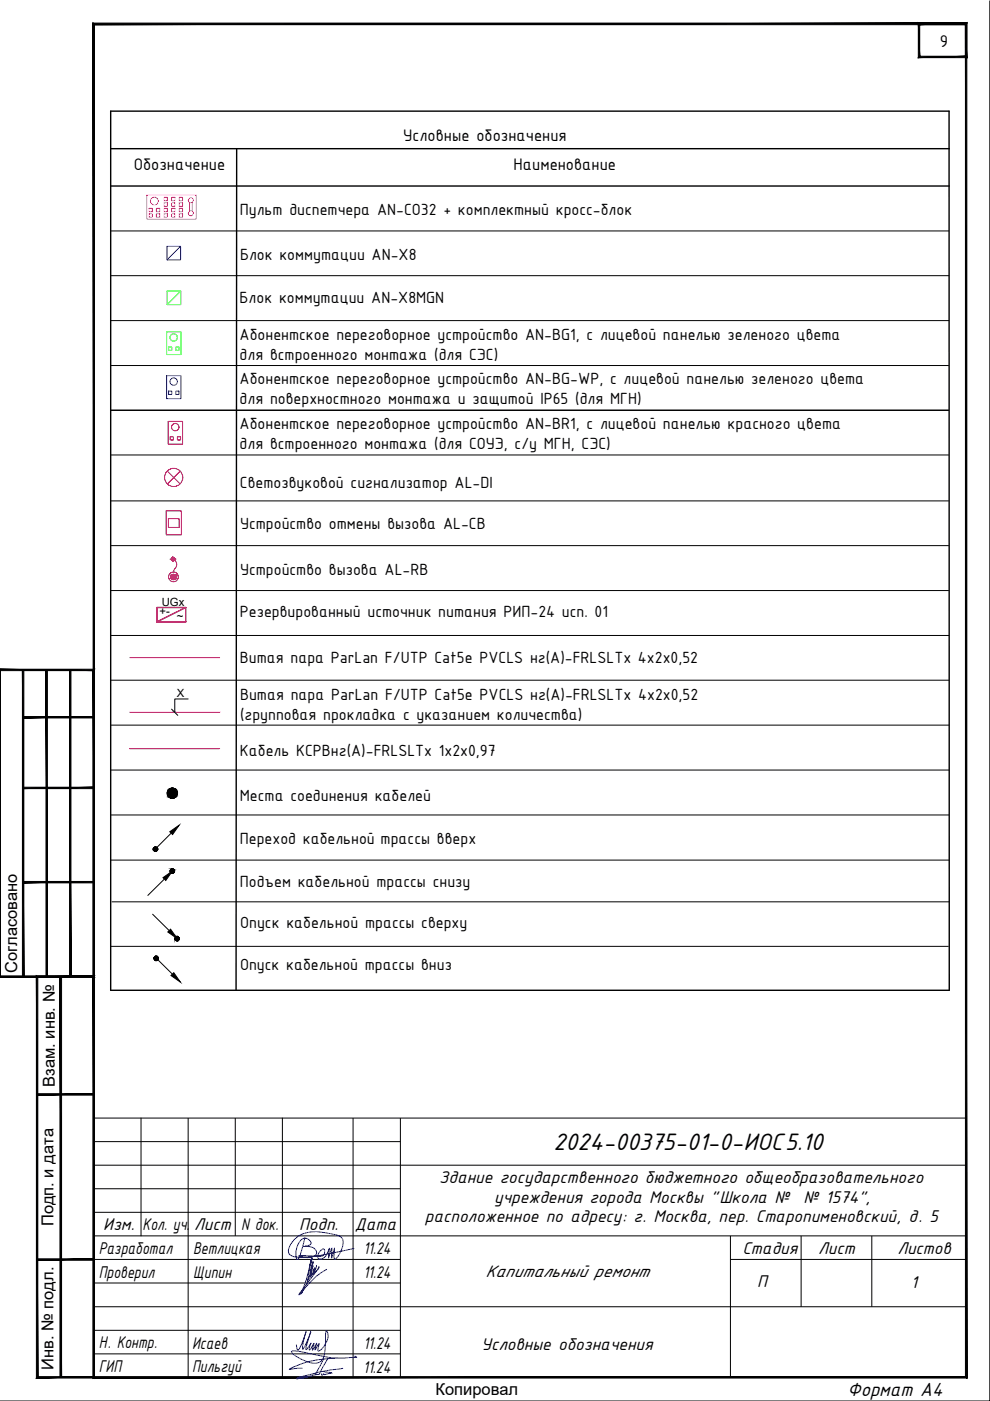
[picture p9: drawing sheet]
<svg xmlns="http://www.w3.org/2000/svg" width="210mm" height="297mm" viewBox="0 0 210 297" stroke-linecap="round" stroke-linejoin="round" font-family="sans-serif">
<defs><g id="words">
<text font-size="5.4" x="117.4" y="243.8">2024-00375-01-0-ИОС5.10</text>
<text font-size="4.5" x="179.7" y="295.9">Формат А4</text>
<g font-size="3.9">
<text x="199.3" y="10">9</text>
<text x="93.1" y="250.9">Здание государственного бюджетного общеобразовательного</text>
<text x="104.8" y="255">учреждения города Москвы &quot;Школа №</text>
<text x="170.4" y="255">№ 1574&quot;,</text>
<text x="21.9" y="260.8">Изм.</text>
<text x="30.2" y="260.8">Кол. уч.</text>
<text x="41.2" y="260.8">Лист</text>
<text x="51.2" y="260.8">N док.</text>
<text x="63.4" y="260.8">Подп.</text>
<text x="75.2" y="260.7">Дата</text>
<text x="90.1" y="259.2">расположенное по адресу: г. Москва, пер. Старопименовский, д. 5</text>
<text x="20.9" y="265.9">Разработал</text>
<text x="41" y="265.9">Ветлицкая</text>
<text x="77.1" y="265.9">11.24</text>
<text x="157.4" y="265.8">Стадия</text>
<text x="173.5" y="265.8">Лист</text>
<text x="190.3" y="265.8">Листов</text>
<text x="20.9" y="270.9">Проверил</text>
<text x="41" y="270.9">Щипин</text>
<text x="77.1" y="270.9">11.24</text>
<text x="102.9" y="270.8">Капитальный ремонт</text>
<text x="160.5" y="273">П</text>
<text x="193.1" y="273">1</text>
<text x="20.9" y="285.9">Н. Контр.</text>
<text x="40.7" y="285.9">Исаев</text>
<text x="77.1" y="285.9">11.24</text>
<text x="102" y="286.2">Условные обозначения</text>
<text x="20.9" y="291">ГИП</text>
<text x="40.7" y="290.9">Пильгуй</text>
<text x="77" y="291.2">11.24</text>
</g>
<g font-size="3.8">
<text x="85.5" y="29.9">Условные обозначения</text>
<text x="28.4" y="36.1">Обозначение</text>
<text x="108.9" y="36.1">Наименование</text>
</g>
<g font-size="3.7">
<text x="50.9" y="45.6">Пульт диспетчера AN-CO32 + комплектный кросс-блок</text>
<text x="50.9" y="55.1">Блок коммутации AN-X8</text>
<text x="50.8" y="64.2">Блок коммутации AN-X8MGN</text>
<text x="50.8" y="72.1">Абонентское переговорное устройство AN-BG1, с лицевой панелью зеленого цвета</text>
<text x="50.8" y="76.3">для встроенного монтажа (для СЭС)</text>
<text x="50.8" y="81.4">Абонентское переговорное устройство AN-BG-WP, с лицевой панелью зеленого цвета</text>
<text x="50.8" y="85.6">для поверхностного монтажа и защитой IP65 (для МГН)</text>
<text x="50.8" y="91">Абонентское переговорное устройство AN-BR1, с лицевой панелью красного цвета</text>
<text x="50.8" y="95.2">для встроенного монтажа (для СОУЭ, с/у МГН, СЭС)</text>
<text x="50.9" y="103.5">Светозвуковой сигнализатор AL-DI</text>
<text x="50.9" y="112.1">Устройство отмены вызова AL-CB</text>
<text x="50.9" y="121.9">Устройство вызова AL-RB</text>
<text x="50.9" y="130.8">Резервированный источник питания РИП-24 исп. 01</text>
<text x="50.9" y="140.5">Витая пара ParLan F/UTP Cat5e PVCLS нг(A)-FRLSLTx 4х2х0,52</text>
<text x="50.9" y="148.5">Витая пара ParLan F/UTP Cat5e PVCLS нг(A)-FRLSLTx 4х2х0,52</text>
<text x="50.9" y="152.7">(групповая прокладка с указанием количества)</text>
<text x="50.9" y="160.4">Кабель КСРВнг(А)-FRLSLTx 1x2x0,97</text>
<text x="50.9" y="169.7">Места соединения кабелей</text>
<text x="50.9" y="178.9">Переход кабельной трассы вверх</text>
<text x="50.9" y="188">Подъем кабельной трассы снизу</text>
<text x="50.9" y="196.8">Опуск кабельной трассы сверху</text>
<text x="50.9" y="205.6">Опуск кабельной трассы вниз</text>
</g>
<g font-size="3.5">
<text x="3.7" y="206.2" transform="rotate(-90 3.7 206.2)">Согласовано</text>
<text x="11.6" y="230.4" transform="rotate(-90 11.6 230.4)">Взам. инв. №</text>
<text x="11.4" y="260" transform="rotate(-90 11.4 260)">Подп. и дата</text>
<text x="11.4" y="290.4" transform="rotate(-90 11.4 290.4)">Инв. № подл.</text>
<text x="92.3" y="295.8">Копировал</text>
</g>
<g font-size="2.4">
<text x="33.8" y="130.3">+-</text>
<text x="34.3" y="128.5">UGx</text>
<text x="37.5" y="131.4">~</text>
<text x="37.5" y="147.8">X</text>
</g>
</g></defs>
<path d="M23.5 23.6h177.7l.1 186.4h-177.8zM23.5 31.5h177.8M23.5 39.4h177.8M50.2 31.5l-.1 178.3" fill="none" stroke="#000" stroke-width=".3"/>
<g fill="none" stroke="#000" stroke-width=".21">
<path d="M23.4 49h177.8M23.5 58.4h177.8M23.4 68h177.8M23.4 77.5h177.8M23.4 87h177.8M23.4 86.9h177.8M23.4 96.5h177.8M23.4 106.2h177.8M23.4 115.7h177.8M23.4 125.2h177.8M23.4 134.7h177.8M23.5 144.2h177.7"/>
<path d="M23.5 153.7h177.7M36.4 150.4l1.3 1.3M39.9 148.2h-2.8v2.8M23.5 163.3h177.7M23.5 172.8h177.7M23.5 182.4h177.7M23.7 191.2h177.6M32.3 193.8l3.6 3.5M34.9 186.4l-3.6 3.5M23.5 200.6h177.6"/>
</g>
<g fill="none" stroke="#00f" stroke-width=".21">
<path d="M35.4 52.2h2.9v2.9h-2.9zM38.3 52.2l-2.9 2.9M35.3 79.7h3.1v4.8h-3.1zM35.7 82.9h.7v.7h-.7zM37.3 82.9h.6v.7h-.6z"/>
<circle cx="36.8" cy="80.9" r=".78"/>
</g>
<path d="M33.2 128.8h6.2v3.1h-6.2zM39.4 128.8l-6.2 3.1" fill="none" stroke="#f00" stroke-width=".3"/>
<g fill="none" stroke="#f0f" stroke-width=".21">
<path d="M31.1 41.3h10.5v5.2h-10.5zM31.6 45.3h.7v.7h-.7zM31.6 44.2h.7v.7h-.7zM33.2 45.3h.7v.7h-.7zM33.2 44.2h.7v.7h-.7zM34.8 45.3h.7v.7h-.7zM34.8 44.2h.7v.7h-.7zM34.8 43h.7v.8h-.7zM34.8 41.9h.7v.7h-.7zM36.4 45.3h.7v.7h-.7zM36.4 44.2h.7v.7h-.7zM36.4 43h.7v.8h-.7z"/>
<path d="M36.4 41.9h.7v.7h-.7zM38 45.3h.7v.7h-.7zM38 44.2h.7v.7h-.7zM38 43h.7v.8h-.7zM38 41.9h.7v.7h-.7zM40.2 43v1.8M40.7 43v1.8M27.5 139.4h19.1"/>
<circle cx="32.7" cy="42.6" r=".83"/>
<circle cx="40.5" cy="45.2" r=".53"/>
<circle cx="40.5" cy="42.5" r=".53"/>
</g>
<g fill="none" stroke="#f00" stroke-width=".21">
<path d="M35.5 99.9l2.7 2.7M35.7 89.4h3v4.8h-3zM36.1 92.6h.7v.7h-.7zM37.6 92.6h.7v.7h-.7zM38.2 99.9l-2.7 2.7M35.2 108.3h3.3v5.1h-3.3zM35.7 110h2.3v1.8h-2.3zM36.6 118.1l.6 .4-.4 .5-.6-.4zM37 118.7a1.21 1.21 0 0 1 0 2l-.2 .6M27.5 158.7h19.1"/>
<circle cx="37.2" cy="90.6" r=".78"/>
<circle cx="36.8" cy="101.2" r="1.93"/>
<circle cx="36.8" cy="122.3" r="1.04"/>
<circle cx="36.8" cy="122.3" r=".53"/>
</g>
<path d="M27.5 151h19.1" fill="none" stroke="#f0f" stroke-width=".3"/>
<g fill="#f00" stroke="#f00" stroke-width=".21">
<path d="M36.6 118.1l.6 .4h-.9z"/>
<path d="M36.3 118.5h.9z"/>
<path d="M36.8 121.8h.1zM36.6 121.8h.3z"/>
<path d="M36.6 121.8l.5 .1zM36.5 121.9h.6z"/>
<path d="M36.5 121.9h.6zM36.5 121.9h.6z"/>
<path d="M36.5 121.9l.7 .1zM36.5 121.9l.7 .1h-.8z"/>
<path d="M36.4 122h.9zM36.4 122h.9z"/>
<path d="M36.3 122l1 .2v-.2zM36.3 122l1 .2h-1z"/>
<path d="M36.3 122.2h1.1zM36.3 122.2h1.1z"/>
<path d="M36.3 122.2l1.1 .1zM36.3 122.2l1.1 .1z"/>
<path d="M36.3 122.3l1.1 .2v-.2zM36.3 122.3l1.1 .2h-1.1z"/>
<path d="M36.3 122.5h1.1zM36.3 122.5h1z"/>
<path d="M36.3 122.5h1zM36.3 122.5l1 .1z"/>
<path d="M36.3 122.6h1zM36.3 122.6l.9 .1z"/>
<path d="M36.4 122.7h.8zM36.4 122.7l.7 .1z"/>
<path d="M36.5 122.8h.6zM36.5 122.8h.6z"/>
<path d="M36.5 122.8h.6zM36.5 122.8l.4 .1z"/>
<path d="M36.6 122.9h.3zM36.6 122.9h.2z"/>
<path d="M36.2 118.6h.9zM36.2 118.6h.9l-.3 .4z"/>
</g>
<g fill="none" stroke="#0f0" stroke-width=".21">
<path d="M35.3 70.3h3.1v4.9h-3.1zM35.4 61.7h2.9v2.9h-2.9zM35.7 73.6h.7v.7h-.7zM37.3 73.6h.6v.7h-.6zM38.3 61.7l-2.9 2.9"/>
<circle cx="36.8" cy="71.6" r=".78"/>
</g>
<g fill="#000" stroke="#000" stroke-width=".21">
<path d="M32.8 179.6h.4zM32.9 180.5h.2zM32.9 180.5h.1zM34.6 186.1l1.9-1.4-1.3 2zM36.2 197l1.4 2-2-1.4zM36.3 184.3h.5zM36.5 184.2h.1zM37.1 198.9v.2zM37.9 198.8v.5zM38 199v.1zM32.8 202.8v.7zM33.5 203.1v.1z"/>
<path d="M32.9 179.6h.2zM32.9 179.6h.2z"/>
<path d="M32.9 179.6h.2zM32.9 179.6h.2z"/>
<path d="M32.8 179.6h.4zM32.8 179.6h.4zM32.7 179.6h.5z"/>
<path d="M32.7 179.6l.5 .1zM32.7 179.6l.5 .1z"/>
<path d="M32.7 179.7h.5zM32.7 179.7h.5z"/>
<path d="M32.7 179.7h.6zM32.7 179.7h.6z"/>
<path d="M32.7 179.7l.6 .1zM32.7 179.7l.6 .1z"/>
<path d="M32.6 179.8h.7zM32.6 179.8h.7z"/>
<path d="M32.6 179.8l.7 .1zM32.6 179.8l.7 .1z"/>
<path d="M32.6 179.9h.8zM32.6 179.9h.8z"/>
<path d="M32.6 179.9h.8zM32.6 179.9h.8zM32.5 179.9h.9zM32.5 179.9h.9z"/>
<path d="M32.5 179.9l.9 .1zM32.5 179.9l.9 .1z"/>
<path d="M32.5 180h.9zM32.5 180h.9z"/>
<path d="M32.8 180.5h.3zM32.8 180.5h.3z"/>
<path d="M32.7 180.4l.5 .1zM32.7 180.4l.5 .1z"/>
<path d="M32.8 180.5h.4zM32.8 180.5h.3z"/>
<path d="M32.7 180.4h.5zM32.7 180.4h.5z"/>
<path d="M32.7 180.4h.5zM32.7 180.4h.6z"/>
<path d="M32.7 180.4h.5zM32.7 180.4h.5z"/>
<path d="M32.6 180.3l.7 .1zM32.6 180.3l.7 .1z"/>
<path d="M32.6 180.2l.7 .1zM32.6 180.2l.7 .1z"/>
<path d="M32.6 180.3h.7zM32.6 180.3h.7z"/>
<path d="M32.5 180.1l.9 .1zM32.5 180.1l.9 .1z"/>
<path d="M32.5 180.2h.9zM32.5 180.2h.9z"/>
<path d="M32.6 180.2h.8zM32.6 180.2h.7z"/>
<path d="M32.5 180l.9 .1zM32.5 180l.9 .1z"/>
<path d="M32.5 180.1h.9zM32.5 180.1h.9z"/>
<path d="M36.5 184.2l.1 .1zM36.5 184.2l.1 .1z"/>
<path d="M36.5 184.3h.2zM36.4 184.3h.3z"/>
<path d="M36.5 185.1h.1zM36.5 185.1h.1zM36.5 185.1h.1z"/>
<path d="M36.4 185.1h.3zM36.4 185.1h.3z"/>
<path d="M36.4 185.1h.3zM36.4 185.1h.2z"/>
<path d="M36.4 184.3h.3zM36.4 184.3h.3z"/>
<path d="M36.4 184.3h.4zM36.4 184.3h.4z"/>
<path d="M36.3 184.3h.5zM36.3 184.3h.5z"/>
<path d="M36.3 185.1h.5zM36.3 185.1h.4z"/>
<path d="M36.3 184.3h.5zM36.3 184.3h.5zM36.2 184.3h.6z"/>
<path d="M36.3 185h.5zM36.3 185l.5 .1z"/>
<path d="M36.2 184.3l.7 .1zM36.2 184.3l.7 .1z"/>
<path d="M36.2 185h.6zM36.2 185h.6z"/>
<path d="M36.3 185h.5zM36.3 185h.5z"/>
<path d="M36.2 184.4h.7zM36.2 184.4h.7z"/>
<path d="M36.2 184.9h.7zM36.2 184.9l.6 .1z"/>
<path d="M36.2 184.4l.7 .1zM36.2 184.4l.7 .1z"/>
<path d="M36.2 184.5h.8zM36.2 184.5h.8z"/>
<path d="M36.2 184.9h.7zM36.2 184.9h.7z"/>
<path d="M36.2 184.9h.7zM36.2 184.9h.7z"/>
<path d="M36.1 184.5l.9 .1zM36.1 184.5l.9 .1z"/>
<path d="M36.1 184.6h.9zM36.1 184.6h.9z"/>
<path d="M36.1 184.6h.9zM36.1 184.6h.9z"/>
<path d="M36.1 184.6l.9 .1zM36.1 184.6l.9 .1z"/>
<path d="M36.1 184.7h.9zM36.1 184.7h.9z"/>
<path d="M36.1 184.7l.9 .1zM36.1 184.7l.9 .1z"/>
<path d="M36.1 184.8h.9zM36.1 184.8h.9z"/>
<path d="M36.1 184.8l.9 .1zM36.1 184.8l.9 .1z"/>
<path d="M36.1 184.9h.9zM36.1 184.9h.8z"/>
<path d="M37.1 198.8v.4zM37.1 198.8v.4z"/>
<path d="M37.1 198.9v.3zM37.1 198.9v.2z"/>
<path d="M37.1 198.9v.2zM37.1 199v.1z"/>
<path d="M37.2 198.8v.4zM37.2 198.8v.5z"/>
<path d="M37.2 198.8v.4zM37.2 198.8l-.1 .4z"/>
<path d="M37.2 198.7v.6zM37.2 198.8v.5z"/>
<path d="M37.3 198.7v.7zM37.3 198.7v.6z"/>
<path d="M37.3 198.7v.6zM37.3 198.7l-.1 .6z"/>
<path d="M37.3 198.7v.7zM37.3 198.7v.7z"/>
<path d="M37.4 198.6v.8zM37.4 198.6l-.1 .8z"/>
<path d="M37.4 198.6v.8zM37.4 198.6v.8z"/>
<path d="M37.4 198.6v.8zM37.4 198.6v.8z"/>
<path d="M37.5 198.6v.9zM37.4 198.6v.8z"/>
<path d="M37.5 198.6v.9zM37.5 198.6v.9z"/>
<path d="M37.6 198.6l-.1 .9zM37.5 198.6v.9z"/>
<path d="M37.6 198.6v.9zM37.6 198.6v.9z"/>
<path d="M37.6 198.6v.9zM37.6 198.6v.9z"/>
<path d="M37.7 198.6l-.1 .9zM37.6 198.6v.9z"/>
<path d="M37.7 198.6v.8zM37.7 198.6v.8z"/>
<path d="M37.8 198.7l-.1 .7zM37.7 198.6v.8zM37.7 198.6v.8zM37.7 198.6v.8z"/>
<path d="M37.8 198.7v.7zM37.8 198.7v.7z"/>
<path d="M37.9 198.7l-.1 .7zM37.8 198.7v.7z"/>
<path d="M37.9 198.7v.6zM37.9 198.7v.6z"/>
<path d="M37.9 198.8v.4zM37.9 198.8v.4z"/>
<path d="M37.9 198.8v.5zM37.9 198.8v.5zM37.9 198.7v.6z"/>
<path d="M38 199v.1zM38 198.9v.2z"/>
<path d="M38 198.9v.3zM38 198.9v.3z"/>
<path d="M38 198.9l-.1 .3zM37.9 198.8v.4z"/>
<path d="M32.7 203v.4zM32.7 203v.3z"/>
<path d="M32.7 203.1v.2zM32.7 203.1v.2z"/>
<path d="M32.7 203.1v.2zM32.7 203.1v.1zM32.7 203.1v.1z"/>
<path d="M32.7 202.9v.5zM32.7 202.9v.5z"/>
<path d="M32.7 203v.4zM32.7 203v.4z"/>
<path d="M32.8 202.9v.6zM32.8 202.9l-.1 .5z"/>
<path d="M32.8 202.9v.6zM32.8 202.9v.6z"/>
<path d="M32.9 202.8v.8zM32.9 202.8l-.1 .7zM32.8 202.8v.7z"/>
<path d="M32.9 202.8v.8zM32.9 202.8v.8z"/>
<path d="M32.9 202.8v.8zM32.9 202.8v.8z"/>
<path d="M33 202.8l-.1 .8zM32.9 202.8v.8z"/>
<path d="M33 202.8v.8zM33 202.8v.8z"/>
<path d="M33.1 202.8l-.1 .8zM33 202.8v.8z"/>
<path d="M33.1 202.8v.8zM33.1 202.8v.8z"/>
<path d="M33.2 202.8l-.1 .8zM33.1 202.8v.8z"/>
<path d="M33.2 202.8v.8zM33.2 202.8v.8z"/>
<path d="M33.2 202.8v.8zM33.2 202.8v.8z"/>
<path d="M33.3 202.8l-.1 .8zM33.2 202.8v.8z"/>
<path d="M33.3 202.8v.8zM33.3 202.8v.8z"/>
<path d="M33.4 202.8l-.1 .8zM33.3 202.8v.8zM33.3 202.8v.8zM33.3 202.8v.8z"/>
<path d="M33.4 202.9v.6zM33.4 202.8v.7z"/>
<path d="M33.5 202.9v.6zM33.5 202.9v.6z"/>
<path d="M33.5 202.9l-.1 .6zM33.4 202.9v.6z"/>
<path d="M33.5 203v.4zM33.5 203v.4z"/>
<path d="M33.5 203v.4zM33.5 202.9v.5z"/>
<path d="M33.5 203.1v.2zM33.5 203.1v.2z"/>
<path d="M33.5 203.1v.2zM33.5 203.1v.2z"/>
<path d="M33.5 203.1v.3zM33.5 203v.4z"/>
</g>
<!-- layer: _0 -->
<g fill="none" stroke="#000" stroke-width=".21">
<path d="M36.3 176.6l-3.5 3.6M33 203l3.5 3.5"/>
<circle cx="36.5" cy="168.2" r="1.08"/>
<circle cx="32.9" cy="180" r=".44"/>
<circle cx="33.1" cy="203.2" r=".44"/>
</g>
<path d="M36 176.3l2-1.4-1.4 2zM36.8 206.2l1.4 2-1.9-1.4z" fill="#000" stroke="#000" stroke-width=".21"/>
<!-- layer: 0 -->
<g fill="#000" stroke="#000" stroke-width=".21">
<path d="M36.3 169.2h.5zM36.4 167.1h.3z"/>
<path d="M36.3 169.2h.4zM36.4 169.2h.3z"/>
<path d="M36.4 167.1l.4 .1zM36.4 167.1l.4 .1z"/>
<path d="M36.3 167.2h.6zM36.2 167.2h.7z"/>
<path d="M36.2 167.2h.8zM36.1 167.2h.9z"/>
<path d="M36.2 169.2h.7zM36.2 169.2h.6z"/>
<path d="M36.1 167.2h1zM36 167.2h1.1z"/>
<path d="M36.1 169.1h.9zM36.1 169.1l.8 .1z"/>
<path d="M36 167.2l1.2 .1zM36 167.2l1.2 .1z"/>
<path d="M36 169.1h1.1zM36 169.1h1z"/>
<path d="M36 167.3l1.2 .1zM35.9 167.4h1.3z"/>
<path d="M36 169h1.2zM36 169l1.1 .1z"/>
<path d="M35.9 167.4l1.4 .1zM35.9 167.4l1.4 .1h-1.5z"/>
<path d="M35.9 169h1.3zM35.9 169h1.3z"/>
<path d="M35.8 167.5h1.6zM35.8 167.5h1.6h-1.7z"/>
<path d="M35.8 168.9h1.5zM35.8 168.9l1.4 .1z"/>
<path d="M35.7 167.5l1.7 .1zM35.7 167.5l1.7 .1z"/>
<path d="M35.7 168.9h1.7zM35.7 168.9h1.6z"/>
<path d="M35.7 167.6l1.8 .1-.1-.1zM35.7 167.6l1.8 .1h-1.9z"/>
<path d="M35.7 168.8h1.7zM35.7 168.8l1.7 .1z"/>
<path d="M35.6 167.7l1.9 .1zM35.6 167.7l1.9 .1z"/>
<path d="M35.6 168.6l1.8 .2 .1-.2zM35.6 168.6l1.8 .2h-1.7z"/>
<path d="M35.6 167.8l2 .1zM35.6 167.8l2 .1z"/>
<path d="M35.6 168.6h1.9zM35.6 168.6h1.9z"/>
<path d="M35.5 167.9l2.1 .1zM35.5 167.9l2.1 .1z"/>
<path d="M35.5 168.5h2.1zM35.5 168.5l2 .1z"/>
<path d="M35.5 168l2.1 .1v-.1zM35.5 168l2.1 .1h-2.1z"/>
<path d="M35.5 168.1l2.1 .1zM35.5 168.1l2.1 .1z"/>
<path d="M35.5 168.2l2.1 .1zM35.5 168.2l2.1 .1z"/>
<path d="M35.5 168.3l2.1 .1v-.1zM35.5 168.3l2.1 .1h-2.1z"/>
<path d="M35.5 168.4h2.1zM35.5 168.4l2.1 .1z"/>
</g>
<path d="M209.9 .1v296.9h-209.9" fill="none" stroke="#000" stroke-width=".21"/>
<g fill="#000" stroke="#000" stroke-width=".21">
<path d="M7.9 231.9v.3l12-.3zM7.9 232.2l12-.3v.3z"/>
<path d="M7.9 266.9v.3l12-.3zM7.9 267.2l12-.3v.3z"/>
<path d="M12.7 207v85h.4zM12.7 207h.4v85z"/>
<path d="M7.7 292.2h12.3l-.3-.3zM7.7 292.2l.3-.3h11.7zM7.7 206.9v85.3l.3-.3zM7.7 206.9l.3 .3v84.7zM7.7 206.9l.3 .3 12-.3zM8 207.2l12-.3-.3 .3zM20 206.9l-.3 .3 .3 85zM19.7 207.2l.3 85-.3-.3z"/>
</g>
<path d="M20 291.9l-.3 .3 185-.3zM19.7 292.2l185-.3 .3 .3zM204.7 5.2v286.7l.3 .3zM205 4.9v287.3l-.3-287zM20 5.2h184.7l.3-.3zM19.7 4.9h185.3l-185 .3zM19.7 4.9l.3 287v-286.7zM19.7 4.9l.3 287-.3 .3z" fill="#000" stroke="#000" stroke-width=".21"/>
<g fill="#000" stroke="#000" stroke-width=".21">
<path d="M0 141.9v.3zM0 141.9l19.7 .3h-19.7zM0 141.9l19.7 .3 .3-.3z"/>
<path d="M4.9 151.9v.3l15-.3zM4.9 152.2l15-.3v.3z"/>
<path d="M20 141.9l-.3 .3 .3 65zM19.7 142.2l.3 65-.3-.3zM0 207.2h20l-.3-.3zM0 206.9h19.7l-19.7 .3zM0 206.9v.3z"/>
<path d="M4.9 166.9v.3l15-.3zM4.9 167.2l15-.3v.3z"/>
<path d="M4.9 186.9v.3l15-.3zM4.9 187.2l15-.3v.3z"/>
<path d="M0 142.1v64.9zM0 142.1v64.8z"/>
<path d="M4.8 142.1v64.9h.3zM4.8 142.1h.3v64.9z"/>
<path d="M9.8 142.1v64.9h.2zM9.8 142.1h.2v64.9z"/>
<path d="M14.7 142.1v64.9h.3zM14.7 142.1h.3v64.9z"/>
</g>
<path d="M195 5.2h9.7l.3-.3zM194.7 4.9h10.3l-10 .3zM194.7 4.9l.3 7v-6.7zM194.7 4.9l.3 7-.3 .3zM195 11.9l-.3 .3 10-.3zM194.7 12.2l10-.3 .3 .3zM204.7 5.2v6.7l.3 .3zM205 4.9v7.3l-.3-7z" fill="#000" stroke="#000" stroke-width=".21"/>
<g fill="none" stroke="#000" stroke-width=".21">
<path d="M19.9 237.1h185v54.9h-185zM19.9 237.1h.1M74.9 237.1v54.9M84.9 237.1v54.9M84.9 247h120M19.9 262h185M84.9 277.1h120M154.9 262v30M154.9 267h50M169.9 262v15.1M184.8 262v15.1M19.9 292h.1"/>
<path d="M204.9 292h.1"/>
</g>
<path d="M29.9 237.1v24.9M59.9 237.1v54.9" fill="none" stroke="#000" stroke-width=".21"/>
<path d="M39.9 237.1v54.9M49.9 237.1v24.9M19.9 242h65M19.9 252h65M19.9 257h65M19.9 247h65M19.9 267h65M19.9 272h65M19.9 277.1h65M19.9 282.1h65M19.9 287h65" fill="none" stroke="#000" stroke-width=".21"/>
<path d="M64.7 262.4l-1 3.4-.4 1.1-.3 .1a3.6 3.6 0 0 1 1.2-4.4 1.25 1.25 0 0 1 1.7 1.1l-.8 .5-.8 .1a4.1 4.1 0 0 1 2.4 .4 .93 .93 0 0 1 .4 1.1 .93 .93 0 0 1-.8 .7 4.4 4.4 0 0 1-3-.2h3.9a1.25 1.25 0 0 0 1.6-.5 .74 .74 0 0 0-.2-1l-.8 .5-.2 .3a.76 .76 0 0 0 .2 1.3 2.22 2.22 0 0 0 1.9-1.9l.1-.3-.1 1.9 .7-1.9-.1 2 .6-2.1-.1 1.8 .2 .5a4.5 4.5 0 0 0 1.6-4.3l-.2-.2a12.3 12.3 0 0 0-7-1.1 5.1 5.1 0 0 0-4.3 3.9 1.3 1.3 0 0 0 1.4 1.3 19.6 19.6 0 0 0 7-.6l5.6-1.2M65.7 268.2l-.8 3.4-.9 2.1M66.2 268.3l-.4 2.5 .6-2.5-.3 1.2v1.1l.6-1.8-.4 1.4M66.2 267.9l-1 4.1 .3-2.3M66.3 270.2h.1M67.1 268.5l-.8 1.7M67.1 268.5h.1M67.1 268.5l-.4 1.3 .9-1M67.6 268.8l-3.2 4.2M67.6 268.8h.1M69.3 269.1a14.3 14.3 0 0 0-5 4.5" fill="none" stroke="#00f" stroke-width=".21"/>
<path d="M64 273.7l-.2 .6 .3-.3M64.4 273l-1 1.5 .9-.9M65.7 268.2l.4-1.5-.6 3M66.2 267.9l.2-.4-.2 .8" fill="none" stroke="#00f" stroke-width=".3"/>
<path d="M62.8 285.1l.2 1 .2 .1 .7-1 1-2.9-.7 2.6v1.2l.7-1.2 1-2.6-1 3.8 .3-.2 .8-1.1-.4 1v.4l1-1.4-.4 1.5 1-1.5-.4 1.4 .9-1.4-.3 1.3 .1 .3h.2a3.7 3.7 0 0 0 1.7-4l-.3-.2-.1 .7a12.1 12.1 0 0 1-.6 5.3 2.71 2.71 0 0 1-3.5 .4 5.8 5.8 0 0 1-3.1-2v-.1a9.2 9.2 0 0 1 4.2 .5l3.6 .8 1.9 .1" fill="none" stroke="#00f" stroke-width=".21"/>
<path d="M68.5 290.8l1.8 .3-2 .5v-.4M68.7 291.2l-.1 .3M68.8 288l-2 3.5-3.9 .8 .9-.4a51.6 51.6 0 0 1 8.9-1.8M69.5 288l-1.8 3.4-.9 .1M75 287.6l.6 .2-1.7 .1a33 33 0 0 0-10.4 1.4l-2.1 1.1 2.7-.3" fill="none" stroke="#00f" stroke-width=".21"/>
<use href="#words"/>
</svg>
